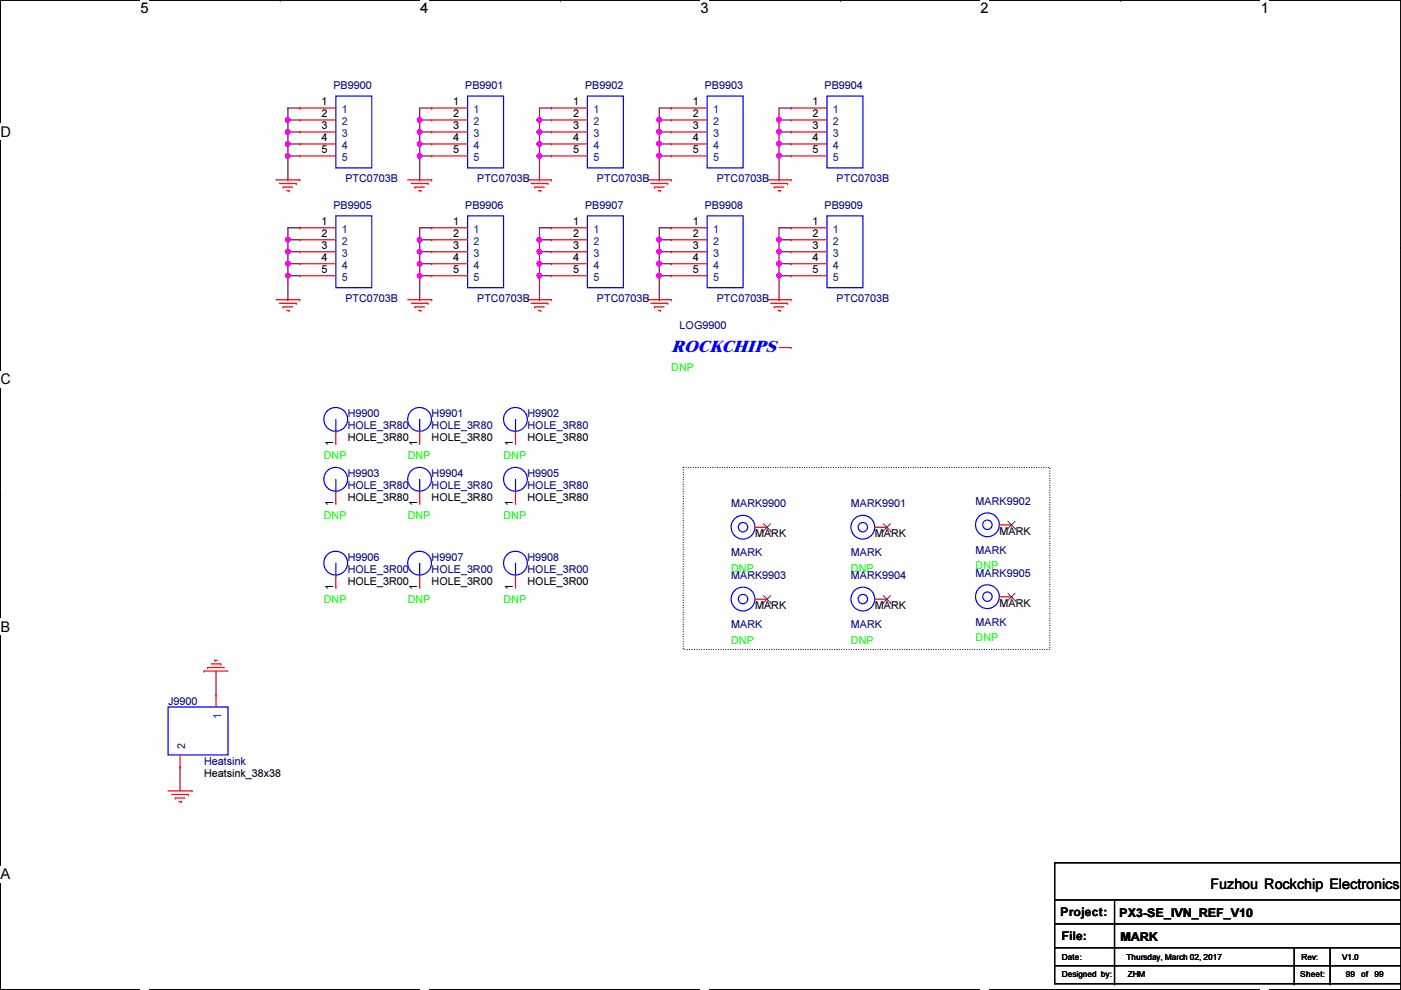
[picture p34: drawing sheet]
<svg xmlns="http://www.w3.org/2000/svg" width="297mm" height="210mm" viewBox="0 0 297 210" stroke-linecap="round" stroke-linejoin="round" font-family="sans-serif">
<defs><g id="words">
<text font-size="3.5" fill="#00f" x="142.3" y="74.6">ROCKCHIPS</text>
<g font-size="3.1">
<text x="29.8" y="2.8">5</text>
<text x="89.1" y="2.8">4</text>
<text x="148.5" y="2.8">3</text>
<text x="207.9" y="2.8">2</text>
<text x="267.3" y="2.8">1</text>
<text x=".1" y="29">D</text>
<text x=".1" y="81.5">C</text>
<text x=".1" y="133.9">B</text>
<text x=".1" y="186.4">A</text>
<text x="297" y="186.4">A</text>
</g>
<text font-size="3" x="256.6" y="188.5">Fuzhou Rockchip Electronics</text>
<g font-size="2.5">
<text x="224.9" y="194.2">Project:</text>
<text x="237.3" y="194.4">PX3-SE_IVN_REF_V10</text>
<text x="225.1" y="199.3">File:</text>
<text x="237.6" y="199.5">MARK</text>
</g>
<g font-size="2.3">
<text x="68.2" y="22.4">1</text>
<text x="96.1" y="22.4">1</text>
<text x="121.5" y="22.4">1</text>
<text x="146.9" y="22.4">1</text>
<text x="172.3" y="22.4">1</text>
<text x="68.2" y="24.9">2</text>
<text x="68.2" y="27.4">3</text>
<text x="68.2" y="30">4</text>
<text x="96.1" y="24.9">2</text>
<text x="96.1" y="27.4">3</text>
<text x="96.1" y="30">4</text>
<text x="121.5" y="24.9">2</text>
<text x="121.5" y="27.4">3</text>
<text x="121.5" y="30">4</text>
<text x="146.9" y="24.9">2</text>
<text x="146.9" y="27.4">3</text>
<text x="146.9" y="30">4</text>
<text x="172.3" y="24.9">2</text>
<text x="172.3" y="27.4">3</text>
<text x="172.3" y="30">4</text>
<text x="68.2" y="32.5">5</text>
<text x="96.1" y="32.5">5</text>
<text x="121.5" y="32.5">5</text>
<text x="146.9" y="32.5">5</text>
<text x="172.3" y="32.5">5</text>
<text x="68.2" y="47.8">1</text>
<text x="96.1" y="47.8">1</text>
<text x="121.5" y="47.8">1</text>
<text x="146.9" y="47.8">1</text>
<text x="172.3" y="47.8">1</text>
<text x="68.2" y="50.3">2</text>
<text x="68.2" y="52.8">3</text>
<text x="96.1" y="50.3">2</text>
<text x="96.1" y="52.8">3</text>
<text x="121.5" y="50.3">2</text>
<text x="121.5" y="52.8">3</text>
<text x="146.9" y="50.3">2</text>
<text x="146.9" y="52.8">3</text>
<text x="172.3" y="50.3">2</text>
<text x="172.3" y="52.8">3</text>
<text x="68.2" y="55.4">4</text>
<text x="68.2" y="57.9">5</text>
<text x="96.1" y="55.4">4</text>
<text x="96.1" y="57.9">5</text>
<text x="121.5" y="55.4">4</text>
<text x="121.5" y="57.9">5</text>
<text x="146.9" y="55.4">4</text>
<text x="146.9" y="57.9">5</text>
<text x="172.3" y="55.4">4</text>
<text x="172.3" y="57.9">5</text>
<text x="70.7" y="94.5" transform="rotate(-90 70.7 94.5)">1</text>
<text x="73.7" y="93.6">HOLE_3R80</text>
<text x="88.4" y="94.5" transform="rotate(-90 88.4 94.5)">1</text>
<text x="91.5" y="93.6">HOLE_3R80</text>
<text x="108.8" y="94.5" transform="rotate(-90 108.8 94.5)">1</text>
<text x="111.8" y="93.6">HOLE_3R80</text>
<text x="70.7" y="107.2" transform="rotate(-90 70.7 107.2)">1</text>
<text x="73.7" y="106.3">HOLE_3R80</text>
<text x="88.4" y="107.2" transform="rotate(-90 88.4 107.2)">1</text>
<text x="91.5" y="106.3">HOLE_3R80</text>
<text x="108.8" y="107.2" transform="rotate(-90 108.8 107.2)">1</text>
<text x="111.8" y="106.3">HOLE_3R80</text>
<text x="160.1" y="113.9">MARK</text>
<text x="185.5" y="113.9">MARK</text>
<text x="211.9" y="113.4">MARK</text>
<text x="70.7" y="125" transform="rotate(-90 70.7 125)">1</text>
<text x="73.7" y="124">HOLE_3R00</text>
<text x="88.4" y="125" transform="rotate(-90 88.4 125)">1</text>
<text x="91.5" y="124">HOLE_3R00</text>
<text x="108.8" y="125" transform="rotate(-90 108.8 125)">1</text>
<text x="111.8" y="124">HOLE_3R00</text>
<text x="160.1" y="129.1">MARK</text>
<text x="185.5" y="129.1">MARK</text>
<text x="211.9" y="128.6">MARK</text>
<text x="43.3" y="164.7">Heatsink_38x38</text>
</g>
<g font-size="2.3" fill="#000080">
<text x="70.7" y="18.9">PB9900</text>
<text x="98.6" y="18.9">PB9901</text>
<text x="124" y="18.9">PB9902</text>
<text x="149.4" y="18.9">PB9903</text>
<text x="174.8" y="18.9">PB9904</text>
<text x="73.2" y="38.7">PTC0703B</text>
<text x="101.2" y="38.7">PTC0703B</text>
<text x="126.6" y="38.7">PTC0703B</text>
<text x="152" y="38.7">PTC0703B</text>
<text x="177.4" y="38.7">PTC0703B</text>
<text x="70.7" y="44.3">PB9905</text>
<text x="98.6" y="44.3">PB9906</text>
<text x="124" y="44.3">PB9907</text>
<text x="149.4" y="44.3">PB9908</text>
<text x="174.8" y="44.3">PB9909</text>
<text x="73.2" y="64.1">PTC0703B</text>
<text x="101.2" y="64.1">PTC0703B</text>
<text x="126.6" y="64.1">PTC0703B</text>
<text x="152" y="64.1">PTC0703B</text>
<text x="177.4" y="64.1">PTC0703B</text>
<text x="144.1" y="69.7">LOG9900</text>
<text x="73.7" y="88.5">H9900</text>
<text x="91.5" y="88.5">H9901</text>
<text x="111.8" y="88.5">H9902</text>
<text x="73.7" y="91">HOLE_3R80</text>
<text x="91.5" y="91">HOLE_3R80</text>
<text x="111.8" y="91">HOLE_3R80</text>
<text x="73.7" y="101.2">H9903</text>
<text x="91.5" y="101.2">H9904</text>
<text x="111.8" y="101.2">H9905</text>
<text x="73.7" y="103.7">HOLE_3R80</text>
<text x="91.5" y="103.7">HOLE_3R80</text>
<text x="111.8" y="103.7">HOLE_3R80</text>
<text x="155" y="107.5">MARK9900</text>
<text x="180.4" y="107.5">MARK9901</text>
<text x="206.8" y="107">MARK9902</text>
<text x="73.7" y="119">H9906</text>
<text x="91.5" y="119">H9907</text>
<text x="111.8" y="119">H9908</text>
<text x="155" y="117.9">MARK</text>
<text x="180.4" y="117.9">MARK</text>
<text x="206.8" y="117.4">MARK</text>
<text x="73.7" y="121.5">HOLE_3R00</text>
<text x="91.5" y="121.5">HOLE_3R00</text>
<text x="111.8" y="121.5">HOLE_3R00</text>
<text x="155" y="122.8">MARK9903</text>
<text x="180.4" y="122.8">MARK9904</text>
<text x="206.8" y="122.3">MARK9905</text>
<text x="155" y="133.2">MARK</text>
<text x="180.4" y="133.2">MARK</text>
<text x="206.8" y="132.7">MARK</text>
<text x="35.6" y="149.4">J9900</text>
<text x="43.3" y="162.1">Heatsink</text>
</g>
<g font-size="2.3" fill="#004080">
<text x="72.5" y="24">1</text>
<text x="100.4" y="24">1</text>
<text x="125.8" y="24">1</text>
<text x="151.2" y="24">1</text>
<text x="176.6" y="24">1</text>
<text x="72.5" y="26.5">2</text>
<text x="72.5" y="29">3</text>
<text x="100.4" y="26.5">2</text>
<text x="100.4" y="29">3</text>
<text x="125.8" y="26.5">2</text>
<text x="125.8" y="29">3</text>
<text x="151.2" y="26.5">2</text>
<text x="151.2" y="29">3</text>
<text x="176.6" y="26.5">2</text>
<text x="176.6" y="29">3</text>
<text x="72.5" y="31.6">4</text>
<text x="72.5" y="34.1">5</text>
<text x="100.4" y="31.6">4</text>
<text x="100.4" y="34.1">5</text>
<text x="125.8" y="31.6">4</text>
<text x="125.8" y="34.1">5</text>
<text x="151.2" y="31.6">4</text>
<text x="151.2" y="34.1">5</text>
<text x="176.6" y="31.6">4</text>
<text x="176.6" y="34.1">5</text>
<text x="72.5" y="49.4">1</text>
<text x="72.5" y="51.9">2</text>
<text x="100.4" y="49.4">1</text>
<text x="100.4" y="51.9">2</text>
<text x="125.8" y="49.4">1</text>
<text x="125.8" y="51.9">2</text>
<text x="151.2" y="49.4">1</text>
<text x="151.2" y="51.9">2</text>
<text x="176.6" y="49.4">1</text>
<text x="176.6" y="51.9">2</text>
<text x="72.5" y="54.4">3</text>
<text x="72.5" y="57">4</text>
<text x="72.5" y="59.5">5</text>
<text x="100.4" y="54.4">3</text>
<text x="100.4" y="57">4</text>
<text x="100.4" y="59.5">5</text>
<text x="125.8" y="54.4">3</text>
<text x="125.8" y="57">4</text>
<text x="125.8" y="59.5">5</text>
<text x="151.2" y="54.4">3</text>
<text x="151.2" y="57">4</text>
<text x="151.2" y="59.5">5</text>
<text x="176.6" y="54.4">3</text>
<text x="176.6" y="57">4</text>
<text x="176.6" y="59.5">5</text>
<text x="46.9" y="152.4" transform="rotate(-90 46.9 152.4)">1</text>
<text x="39.2" y="158.8" transform="rotate(-90 39.2 158.8)">2</text>
</g>
<g font-size="2.3" fill="#0f0">
<text x="142.3" y="78.6">DNP</text>
<text x="68.7" y="97.4">DNP</text>
<text x="86.4" y="97.4">DNP</text>
<text x="106.8" y="97.4">DNP</text>
<text x="68.7" y="110.1">DNP</text>
<text x="86.4" y="110.1">DNP</text>
<text x="106.8" y="110.1">DNP</text>
<text x="155" y="121.2">DNP</text>
<text x="180.4" y="121.2">DNP</text>
<text x="206.8" y="120.7">DNP</text>
<text x="68.7" y="127.8">DNP</text>
<text x="86.4" y="127.8">DNP</text>
<text x="106.8" y="127.8">DNP</text>
<text x="155" y="136.5">DNP</text>
<text x="180.4" y="136.5">DNP</text>
<text x="206.8" y="136">DNP</text>
</g>
<g font-size="1.8">
<text x="225.1" y="203.6">Date:</text>
<text x="238.8" y="203.6">Thursday, March 02, 2017</text>
<text x="284.6" y="203.6">V1.0</text>
<text x="225.1" y="207.1">Designed by:</text>
<text x="239.1" y="207.1">ZHM</text>
<text x="275.7" y="207.1">Sheet:</text>
<text x="285.3" y="207.1">99</text>
<text x="288.6" y="207.1">of 99</text>
</g>
<text font-size="1.7" x="275.9" y="203.6">Rev:</text>
</g></defs>
<path d="M.1 0h296.9v209.8h-296.9z" fill="none" stroke="#000" stroke-width=".25"/>
<g fill="#fff">
<path d="M29.8 0h1.7v3.5h-1.7z"/>
<path d="M29.8 209.8l1.7 .1z"/>
</g>
<path d="M59.4 0h.1M59.4 209.8h.1" fill="none" stroke="#000" stroke-width=".25"/>
<g fill="#fff">
<path d="M89.1 0h1.7v3.5h-1.7z"/>
<path d="M89.1 209.8l1.7 .1z"/>
</g>
<path d="M118.8 0h.1M118.8 209.8h.1" fill="none" stroke="#000" stroke-width=".25"/>
<g fill="#fff">
<path d="M148.5 0h1.7v3.5h-1.7z"/>
<path d="M148.5 209.8l1.7 .1z"/>
</g>
<path d="M178.2 0h.1M178.2 209.8h.1" fill="none" stroke="#000" stroke-width=".25"/>
<g fill="#fff">
<path d="M207.9 0h1.7v3.5h-1.7z"/>
<path d="M207.9 209.8l1.7 .1z"/>
</g>
<path d="M237.6 0h.1M237.6 209.8h.1" fill="none" stroke="#000" stroke-width=".25"/>
<g fill="#fff">
<path d="M267.3 0h1.7v3.5h-1.7z"/>
<path d="M267.3 209.8l1.7 .1z"/>
<path d="M.1 26.2h2.2v3.5h-2.2z"/>
<path d="M297 26.2l.1 3.5z"/>
<path d="M.1 78.7h2.2v3.5h-2.2z"/>
<path d="M297 78.7l.1 3.5z"/>
</g>
<path d="M.1 52.5h.1M297 52.5h.1" fill="none" stroke="#000" stroke-width=".25"/>
<g fill="#fff">
<path d="M.1 131.1h2.1v3.5h-2.1z"/>
<path d="M297 131.1l.1 3.5z"/>
</g>
<path d="M.1 104.9h.1M297 104.9h.1" fill="none" stroke="#000" stroke-width=".25"/>
<path d="M.1 104.9h.1M297 104.9h.1" fill="none" stroke="#000" stroke-width=".21"/>
<g fill="#fff">
<path d="M.1 183.6h2.1v3.5h-2.1z"/>
<path d="M297 183.6l.1 3.5z"/>
</g>
<path d="M.1 157.4h.1M297 157.4h.1" fill="none" stroke="#000" stroke-width=".25"/>
<path d="M144.9 99.1h77.7v38.6h-77.7z" fill="none" stroke="#000" stroke-width=".25" stroke-dasharray="0 .5"/>
<path d="M61 25.4h.1M61 28h.1M61 25.4h2.6M63.6 22.9h.1M63.6 22.9h-2.6v5.1M45.8 147.4h.1M45.8 142.3v5.1M38.2 162.6h.1M38.2 162.6v5.1" fill="none" stroke="#800040" stroke-width=".25"/>
<circle cx="61" cy="25.4" r=".49" fill="#f0f"/>
<circle cx="61" cy="25.4" r=".49" fill="none" stroke="#f0f" stroke-width=".25"/>
<circle cx="61" cy="28" r=".49" fill="#f0f"/>
<circle cx="61" cy="28" r=".49" fill="none" stroke="#f0f" stroke-width=".25"/>
<path d="M61 28h.1M61 30.5h.1M61 33.1h.1M61 28h2.6M61 28v5.1M61 30.5h2.6" fill="none" stroke="#800040" stroke-width=".25"/>
<circle cx="61" cy="30.5" r=".49" fill="#f0f"/>
<circle cx="61" cy="30.5" r=".49" fill="none" stroke="#f0f" stroke-width=".25"/>
<circle cx="61" cy="33" r=".49" fill="#f0f"/>
<circle cx="61" cy="33" r=".49" fill="none" stroke="#f0f" stroke-width=".25"/>
<path d="M61 33.1h.1M61 38.1h.1M61 33.1h2.6M61 33.1v5M89 25.4h.1M89 28h.1M89 25.4h2.5M91.5 22.9h.1M91.5 22.9h-2.5v5.1" fill="none" stroke="#800040" stroke-width=".25"/>
<circle cx="89" cy="25.4" r=".49" fill="#f0f"/>
<circle cx="89" cy="25.4" r=".49" fill="none" stroke="#f0f" stroke-width=".25"/>
<circle cx="89" cy="28" r=".49" fill="#f0f"/>
<circle cx="89" cy="28" r=".49" fill="none" stroke="#f0f" stroke-width=".25"/>
<path d="M89 28h.1M89 30.5h.1M89 28h2.5M89 28v2.5" fill="none" stroke="#800040" stroke-width=".25"/>
<circle cx="89" cy="30.5" r=".49" fill="#f0f"/>
<circle cx="89" cy="30.5" r=".49" fill="none" stroke="#f0f" stroke-width=".25"/>
<path d="M89 30.5h.1M89 33.1h.1M89 30.5h2.5M89 30.5v2.6M89 33.1h2.5" fill="none" stroke="#800040" stroke-width=".25"/>
<circle cx="89" cy="33" r=".49" fill="#f0f"/>
<circle cx="89" cy="33" r=".49" fill="none" stroke="#f0f" stroke-width=".25"/>
<path d="M89 38.1h.1M89 33.1v5M114.4 25.4h.1M114.4 28h.1M114.4 25.4h2.5M116.9 22.9h.1M116.9 22.9h-2.5v5.1" fill="none" stroke="#800040" stroke-width=".25"/>
<circle cx="114.4" cy="25.4" r=".49" fill="#f0f"/>
<circle cx="114.4" cy="25.4" r=".49" fill="none" stroke="#f0f" stroke-width=".25"/>
<circle cx="114.4" cy="28" r=".49" fill="#f0f"/>
<circle cx="114.4" cy="28" r=".49" fill="none" stroke="#f0f" stroke-width=".25"/>
<path d="M114.4 28h.1M114.4 30.5h.1M114.4 33.1h.1M114.4 28h2.5M114.4 28v5.1M114.4 30.5h2.5" fill="none" stroke="#800040" stroke-width=".25"/>
<circle cx="114.4" cy="30.5" r=".49" fill="#f0f"/>
<circle cx="114.4" cy="30.5" r=".49" fill="none" stroke="#f0f" stroke-width=".25"/>
<circle cx="114.4" cy="33" r=".49" fill="#f0f"/>
<circle cx="114.4" cy="33" r=".49" fill="none" stroke="#f0f" stroke-width=".25"/>
<path d="M114.4 33.1h.1M114.4 38.1h.1M114.4 33.1h2.5M114.4 33.1v5M139.8 25.4h.1M139.8 28h.1M139.8 25.4h2.5M142.3 22.9h.1M142.3 22.9h-2.5v5.1" fill="none" stroke="#800040" stroke-width=".25"/>
<circle cx="139.8" cy="25.4" r=".49" fill="#f0f"/>
<circle cx="139.8" cy="25.4" r=".49" fill="none" stroke="#f0f" stroke-width=".25"/>
<circle cx="139.8" cy="28" r=".49" fill="#f0f"/>
<circle cx="139.8" cy="28" r=".49" fill="none" stroke="#f0f" stroke-width=".25"/>
<path d="M139.8 28h.1M139.8 30.5h.1M139.8 28h2.5M139.8 28v2.5M139.8 30.5h2.5" fill="none" stroke="#800040" stroke-width=".25"/>
<circle cx="139.8" cy="30.5" r=".49" fill="#f0f"/>
<circle cx="139.8" cy="30.5" r=".49" fill="none" stroke="#f0f" stroke-width=".25"/>
<path d="M139.8 33.1h.1M139.8 38.1h.1M139.8 30.5v7.6M139.8 33.1h2.5" fill="none" stroke="#800040" stroke-width=".25"/>
<circle cx="139.8" cy="33" r=".49" fill="#f0f"/>
<circle cx="139.8" cy="33" r=".49" fill="none" stroke="#f0f" stroke-width=".25"/>
<path d="M165.2 25.4h.1M165.2 28h.1M165.2 25.4h2.5M167.7 22.9h.1M167.7 22.9h-2.5v5.1" fill="none" stroke="#800040" stroke-width=".25"/>
<circle cx="165.2" cy="25.4" r=".49" fill="#f0f"/>
<circle cx="165.2" cy="25.4" r=".49" fill="none" stroke="#f0f" stroke-width=".25"/>
<circle cx="165.2" cy="28" r=".49" fill="#f0f"/>
<circle cx="165.2" cy="28" r=".49" fill="none" stroke="#f0f" stroke-width=".25"/>
<path d="M165.2 28h.1M165.2 30.5h.1M165.2 28h2.5M165.2 28v2.5M165.2 30.5h2.5" fill="none" stroke="#800040" stroke-width=".25"/>
<circle cx="165.2" cy="30.5" r=".49" fill="#f0f"/>
<circle cx="165.2" cy="30.5" r=".49" fill="none" stroke="#f0f" stroke-width=".25"/>
<path d="M165.2 33.1h.1M165.2 30.5v2.6" fill="none" stroke="#800040" stroke-width=".25"/>
<circle cx="165.2" cy="33" r=".49" fill="#f0f"/>
<circle cx="165.2" cy="33" r=".49" fill="none" stroke="#f0f" stroke-width=".25"/>
<path d="M165.2 33.1h.1M165.2 38.1h.1M165.2 33.1h2.5M165.2 33.1v5M61 50.8h.1M61 53.4h.1M61 50.8h2.6M63.6 48.3h.1M63.6 48.3h-2.6v5.1" fill="none" stroke="#800040" stroke-width=".25"/>
<circle cx="61" cy="50.8" r=".49" fill="#f0f"/>
<circle cx="61" cy="50.8" r=".49" fill="none" stroke="#f0f" stroke-width=".25"/>
<circle cx="61" cy="53.4" r=".49" fill="#f0f"/>
<circle cx="61" cy="53.4" r=".49" fill="none" stroke="#f0f" stroke-width=".25"/>
<path d="M61 53.4h.1M61 55.9h.1M61 58.5h.1M61 53.4h2.6M61 53.4v5.1M61 55.9h2.6" fill="none" stroke="#800040" stroke-width=".25"/>
<circle cx="61" cy="55.9" r=".49" fill="#f0f"/>
<circle cx="61" cy="55.9" r=".49" fill="none" stroke="#f0f" stroke-width=".25"/>
<circle cx="61" cy="58.4" r=".49" fill="#f0f"/>
<circle cx="61" cy="58.4" r=".49" fill="none" stroke="#f0f" stroke-width=".25"/>
<path d="M61 58.5h.1M61 58.5h2.6M61 58.5v5M89 50.8h.1M89 53.4h.1M89 50.8h2.5M91.5 48.3h.1M91.5 48.3h-2.5v5.1M61 63.5h.1" fill="none" stroke="#800040" stroke-width=".25"/>
<circle cx="89" cy="50.8" r=".49" fill="#f0f"/>
<circle cx="89" cy="50.8" r=".49" fill="none" stroke="#f0f" stroke-width=".25"/>
<circle cx="89" cy="53.4" r=".49" fill="#f0f"/>
<circle cx="89" cy="53.4" r=".49" fill="none" stroke="#f0f" stroke-width=".25"/>
<path d="M89 53.4h.1M89 55.9h.1M89 53.4h2.5M89 53.4v2.5" fill="none" stroke="#800040" stroke-width=".25"/>
<circle cx="89" cy="55.9" r=".49" fill="#f0f"/>
<circle cx="89" cy="55.9" r=".49" fill="none" stroke="#f0f" stroke-width=".25"/>
<path d="M89 55.9h.1M89 58.5h.1M89 55.9h2.5M89 55.9v7.6M89 58.5h2.5M89 63.5h.1" fill="none" stroke="#800040" stroke-width=".25"/>
<circle cx="89" cy="58.4" r=".49" fill="#f0f"/>
<circle cx="89" cy="58.4" r=".49" fill="none" stroke="#f0f" stroke-width=".25"/>
<path d="M114.4 50.8h.1M114.4 53.4h.1M114.4 50.8h2.5M116.9 48.3h.1M116.9 48.3h-2.5v5.1" fill="none" stroke="#800040" stroke-width=".25"/>
<circle cx="114.4" cy="50.8" r=".49" fill="#f0f"/>
<circle cx="114.4" cy="50.8" r=".49" fill="none" stroke="#f0f" stroke-width=".25"/>
<circle cx="114.4" cy="53.4" r=".49" fill="#f0f"/>
<circle cx="114.4" cy="53.4" r=".49" fill="none" stroke="#f0f" stroke-width=".25"/>
<path d="M114.4 53.4h.1M114.4 55.9h.1M114.4 53.4h2.5M114.4 53.4v2.5" fill="none" stroke="#800040" stroke-width=".25"/>
<circle cx="114.4" cy="55.9" r=".49" fill="#f0f"/>
<circle cx="114.4" cy="55.9" r=".49" fill="none" stroke="#f0f" stroke-width=".25"/>
<path d="M114.4 55.9h.1M114.4 58.5h.1M114.4 55.9h2.5M114.4 55.9v2.6M114.4 58.5h2.5" fill="none" stroke="#800040" stroke-width=".25"/>
<circle cx="114.4" cy="58.4" r=".49" fill="#f0f"/>
<circle cx="114.4" cy="58.4" r=".49" fill="none" stroke="#f0f" stroke-width=".25"/>
<path d="M114.4 58.5v5M139.8 50.8h.1M139.8 53.4h.1M139.8 50.8h2.5M142.3 48.3h.1M142.3 48.3h-2.5v5.1M114.4 63.5h.1" fill="none" stroke="#800040" stroke-width=".25"/>
<circle cx="139.8" cy="50.8" r=".49" fill="#f0f"/>
<circle cx="139.8" cy="50.8" r=".49" fill="none" stroke="#f0f" stroke-width=".25"/>
<circle cx="139.8" cy="53.4" r=".49" fill="#f0f"/>
<circle cx="139.8" cy="53.4" r=".49" fill="none" stroke="#f0f" stroke-width=".25"/>
<path d="M139.8 53.4h.1M139.8 55.9h.1M139.8 53.4h2.5M139.8 53.4v2.5M139.8 55.9h2.5" fill="none" stroke="#800040" stroke-width=".25"/>
<circle cx="139.8" cy="55.9" r=".49" fill="#f0f"/>
<circle cx="139.8" cy="55.9" r=".49" fill="none" stroke="#f0f" stroke-width=".25"/>
<path d="M139.8 58.5h.1M139.8 55.9v2.6M139.8 58.5h2.5" fill="none" stroke="#800040" stroke-width=".25"/>
<circle cx="139.8" cy="58.4" r=".49" fill="#f0f"/>
<circle cx="139.8" cy="58.4" r=".49" fill="none" stroke="#f0f" stroke-width=".25"/>
<path d="M139.8 58.5v5M165.2 50.8h.1M165.2 53.4h.1M165.2 50.8h2.5M167.7 48.3h.1M167.7 48.3h-2.5v5.1M139.8 63.5h.1" fill="none" stroke="#800040" stroke-width=".25"/>
<circle cx="165.2" cy="50.8" r=".49" fill="#f0f"/>
<circle cx="165.2" cy="50.8" r=".49" fill="none" stroke="#f0f" stroke-width=".25"/>
<circle cx="165.2" cy="53.4" r=".49" fill="#f0f"/>
<circle cx="165.2" cy="53.4" r=".49" fill="none" stroke="#f0f" stroke-width=".25"/>
<path d="M165.2 53.4h.1M165.2 55.9h.1M165.2 53.4h2.5M165.2 53.4v2.5" fill="none" stroke="#800040" stroke-width=".25"/>
<circle cx="165.2" cy="55.9" r=".49" fill="#f0f"/>
<circle cx="165.2" cy="55.9" r=".49" fill="none" stroke="#f0f" stroke-width=".25"/>
<path d="M165.2 55.9h.1M165.2 58.5h.1M165.2 55.9h2.5M165.2 55.9v7.6M165.2 58.5h2.5M165.2 63.5h.1" fill="none" stroke="#800040" stroke-width=".25"/>
<circle cx="165.2" cy="58.4" r=".49" fill="#f0f"/>
<circle cx="165.2" cy="58.4" r=".49" fill="none" stroke="#f0f" stroke-width=".25"/>
<g fill="none" stroke="#f00" stroke-width=".25">
<path d="M58.5 38.1h5.1M59.3 38.9h3.5M60 39.7h.1M60 39.7h2.1M62.8 38.9h.1M63.6 38.1h.1M63.6 22.9h.1M63.6 25.4h.1M63.6 28h.1M63.6 30.5h.1M63.6 33.1h.1M63.6 22.9h7.6"/>
<path d="M63.6 25.4h7.6M63.6 28h7.6M63.6 30.5h7.6M63.6 33.1h7.6M86.4 38.1h5.1M87.2 38.9h3.6M88 39.7h.1M88 39.7h2M90.8 38.9h.1M91.5 38.1h.1M91.5 22.9h.1M91.5 25.4h.1"/>
<path d="M91.5 28h.1M91.5 30.5h.1M91.5 33.1h.1M91.5 22.9h7.6M91.5 25.4h7.6M91.5 28h7.6M91.5 30.5h7.6M91.5 33.1h7.6M111.8 38.1h5.1M112.6 38.9h3.6M113.4 39.7h.1M113.4 39.7h2"/>
<path d="M116.2 38.9h.1M116.9 38.1h.1M116.9 22.9h.1M116.9 25.4h.1M116.9 28h.1M116.9 30.5h.1M116.9 33.1h.1M116.9 22.9h7.6M116.9 25.4h7.6M116.9 28h7.6M116.9 30.5h7.6M116.9 33.1h7.6"/>
<path d="M137.2 38.1h5.1M138 38.9h3.6M138.8 39.7h.1M138.8 39.7h2M141.6 38.9h.1M142.3 38.1h.1M142.3 22.9h.1M142.3 25.4h.1M142.3 28h.1M142.3 30.5h.1M142.3 33.1h.1M142.3 22.9h7.6"/>
<path d="M142.3 25.4h7.6M142.3 28h7.6M142.3 30.5h7.6M142.3 33.1h7.6M162.6 38.1h5.1M163.4 38.9h3.6M164.2 39.7h.1M164.2 39.7h2M167 38.9h.1M167.7 38.1h.1M167.7 22.9h.1M167.7 25.4h.1"/>
<path d="M167.7 28h.1M167.7 30.5h.1M167.7 33.1h.1M167.7 22.9h7.6M167.7 25.4h7.6M167.7 28h7.6M167.7 30.5h7.6M167.7 33.1h7.6M60.8 40.4h.5M61.3 40.4h.1M63.6 48.3h.1M63.6 50.8h.1"/>
<path d="M63.6 53.4h.1M63.6 55.9h.1M63.6 58.5h.1M63.6 48.3h7.6M63.6 50.8h7.6M63.6 53.4h7.6M63.6 55.9h7.6M63.6 58.5h7.6M88.7 40.4h.5M89.2 40.4h.1M91.5 48.3h.1M91.5 50.8h.1"/>
<path d="M91.5 53.4h.1M91.5 55.9h.1M91.5 58.5h.1M91.5 48.3h7.6M91.5 50.8h7.6M91.5 53.4h7.6M91.5 55.9h7.6M91.5 58.5h7.6M114.1 40.4h.5M114.6 40.4h.1M116.9 48.3h.1M116.9 50.8h.1"/>
<path d="M116.9 53.4h.1M116.9 55.9h.1M116.9 58.5h.1M116.9 48.3h7.6M116.9 50.8h7.6M116.9 53.4h7.6M116.9 55.9h7.6M116.9 58.5h7.6M139.5 40.4h.5M140 40.4h.1M142.3 48.3h.1M142.3 50.8h.1"/>
<path d="M142.3 53.4h.1M142.3 55.9h.1M142.3 58.5h.1M142.3 48.3h7.6M142.3 50.8h7.6M142.3 53.4h7.6M142.3 55.9h7.6M142.3 58.5h7.6M164.9 40.4h.5M165.4 40.4h.1M167.7 48.3h.1M167.7 50.8h.1"/>
<path d="M167.7 53.4h.1M167.7 55.9h.1M167.7 58.5h.1M167.7 48.3h7.6M167.7 50.8h7.6M167.7 53.4h7.6M167.7 55.9h7.6M167.7 58.5h7.6M58.5 63.5h5.1M59.3 64.3h3.5M60 65.1h.1M60 65.1h2.1"/>
<path d="M60.8 65.8h.5M61.3 65.8h.1M62.8 64.3h.1M63.6 63.5h.1M86.4 63.5h5.1M87.2 64.3h3.6M88 65.1h.1M88 65.1h2M88.7 65.8h.5M89.2 65.8h.1M90.8 64.3h.1M91.5 63.5h.1"/>
<path d="M111.8 63.5h5.1M112.6 64.3h3.6M113.4 65.1h.1M113.4 65.1h2M114.1 65.8h.5M114.6 65.8h.1M116.2 64.3h.1M116.9 63.5h.1M137.2 63.5h5.1M138 64.3h3.6M138.8 65.1h.1M138.8 65.1h2"/>
<path d="M139.5 65.8h.5M140 65.8h.1M141.6 64.3h.1M142.3 63.5h.1M162.6 63.5h5.1M163.4 64.3h3.6M164.2 65.1h.1M164.2 65.1h2M164.9 65.8h.5M165.2 73.7h2.5M165.4 65.8h.1M167 64.3h.1"/>
<path d="M167.7 63.5h.1M167.7 73.7h.1M71.2 94h.1M71.2 91.5v2.5M89 94h.1M89 91.5v2.5M109.3 94h.1M109.3 91.5v2.5M71.2 106.7h.1M71.2 104.2v2.5M89 106.7h.1M89 104.2v2.5"/>
<path d="M109.3 106.7h.1M109.3 104.2v2.5M160.1 111.8h2.5M162.6 111.8h.1M185.5 111.8h2.5M188 111.8h.1M211.9 111.3h2.6M214.5 111.3h.1M45.5 140h.1M45.5 140h.6M71.2 124.5h.1M71.2 122v2.5"/>
<path d="M89 124.5h.1M89 122v2.5M109.3 124.5h.1M109.3 122v2.5M160.1 127h2.5M162.6 127h.1M185.5 127h2.5M188 127h.1M211.9 126.5h2.6M214.5 126.5h.1M43.3 142.3h.1M43.3 142.3h5"/>
<path d="M44 141.5h.1M44 141.5h3.6M44.8 140.8h2M45.8 147.4h.1M45.8 147.4v2.5M46.8 140.8h.1M35.6 167.7h5.1M36.4 168.4h3.6M37.2 169.2h.1M37.2 169.2h2M37.9 170h.5M38.2 162.6h.1"/>
<path d="M38.2 160.1v2.5M38.4 170h.1M40 168.4h.1M40.7 167.7h.1"/>
</g>
<path d="M223.6 190.8h73.5M223.6 195.9h73.5M236.3 190.8v17.8M297.1 182.9h-73.5v25.7h73.5M223.6 201h73.5M223.6 204.8h73.5M236.3 208.6h.1M274.4 208.6h.1M274.4 201v7.6M282 208.6h.1M282 201v7.6" fill="none" stroke="#000" stroke-width=".25"/>
<g fill="none" stroke="#00f" stroke-width=".25">
<path d="M71.2 20.4h7.6v15.2h-7.6zM99.1 20.4h7.7v15.2h-7.7zM124.5 20.4h7.7v15.2h-7.7zM149.9 20.4h7.7v15.2h-7.7zM175.3 20.4h7.7v15.2h-7.7zM71.2 45.8h7.6v15.2h-7.6zM99.1 45.8h7.7v15.2h-7.7zM124.5 45.8h7.7v15.2h-7.7zM149.9 45.8h7.7v15.2h-7.7zM175.3 45.8h7.7v15.2h-7.7zM71.2 91.5h.1M71.2 88.9v2.6"/>
<path d="M89 91.5h.1M89 88.9v2.6M109.3 91.5h.1M109.3 88.9v2.6M71.2 104.2h.1M71.2 101.6v2.6M71.2 119.4v2.6M89 104.2h.1M89 101.6v2.6M89 119.4v2.6M109.3 104.2h.1M109.3 101.6v2.6"/>
<path d="M109.3 119.4v2.6M71.2 122h.1M89 122h.1M109.3 122h.1M35.6 149.9h12.7v10.2h-12.7z"/>
<circle cx="71.2" cy="88.9" r="2.52"/>
<circle cx="89" cy="88.9" r="2.52"/>
<circle cx="109.3" cy="88.9" r="2.52"/>
<circle cx="71.2" cy="119.4" r="2.52"/>
<circle cx="71.2" cy="101.6" r="2.52"/>
<circle cx="89" cy="119.4" r="2.52"/>
<circle cx="89" cy="101.6" r="2.52"/>
<circle cx="109.3" cy="101.6" r="2.52"/>
<circle cx="109.3" cy="119.4" r="2.52"/>
<circle cx="157.5" cy="111.8" r="2.52"/>
<circle cx="157.5" cy="111.8" r="1"/>
<circle cx="182.9" cy="111.8" r="2.52"/>
<circle cx="182.9" cy="111.8" r="1"/>
<circle cx="209.4" cy="111.3" r="2.52"/>
<circle cx="209.4" cy="111.3" r="1"/>
<circle cx="157.5" cy="127" r="2.52"/>
<circle cx="157.5" cy="127" r="1"/>
<circle cx="182.9" cy="127" r="2.52"/>
<circle cx="182.9" cy="127" r="1"/>
<circle cx="209.4" cy="126.5" r="2.52"/>
<circle cx="209.4" cy="126.5" r="1"/>
</g>
<g fill="none" stroke="#804000" stroke-width=".21">
<path d="M161.8 112.6h.1M161.9 111l1.5 1.6M163.4 111l-1.6 1.6M163.4 112.6h.1M187.2 112.6h.1M187.3 111l1.5 1.6M188.8 111l-1.6 1.6M188.8 112.6h.1M213.7 112.1h.1M213.7 110.5l1.6 1.6M215.2 110.5l-1.5 1.6M215.3 112.1h.1"/>
<path d="M161.8 127.8h.1M161.9 126.3l1.5 1.5M163.4 126.3l-1.6 1.5M163.4 127.8h.1M187.2 127.8h.1M187.3 126.3l1.5 1.5M188.8 126.3l-1.6 1.5M188.8 127.8h.1M213.7 127.3h.1M213.7 125.8l1.6 1.5M215.2 125.8l-1.5 1.5M215.3 127.3h.1"/>
</g>
<circle cx="61" cy="25.4" r=".49" fill="#f0f"/>
<circle cx="61" cy="25.4" r=".49" fill="none" stroke="#f0f" stroke-width=".25"/>
<circle cx="61" cy="28" r=".49" fill="#f0f"/>
<circle cx="61" cy="28" r=".49" fill="none" stroke="#f0f" stroke-width=".25"/>
<circle cx="61" cy="30.5" r=".49" fill="#f0f"/>
<circle cx="61" cy="30.5" r=".49" fill="none" stroke="#f0f" stroke-width=".25"/>
<circle cx="61" cy="33" r=".49" fill="#f0f"/>
<circle cx="61" cy="33" r=".49" fill="none" stroke="#f0f" stroke-width=".25"/>
<circle cx="89" cy="25.4" r=".49" fill="#f0f"/>
<circle cx="89" cy="25.4" r=".49" fill="none" stroke="#f0f" stroke-width=".25"/>
<circle cx="89" cy="28" r=".49" fill="#f0f"/>
<circle cx="89" cy="28" r=".49" fill="none" stroke="#f0f" stroke-width=".25"/>
<circle cx="89" cy="30.5" r=".49" fill="#f0f"/>
<circle cx="89" cy="30.5" r=".49" fill="none" stroke="#f0f" stroke-width=".25"/>
<circle cx="89" cy="33" r=".49" fill="#f0f"/>
<circle cx="89" cy="33" r=".49" fill="none" stroke="#f0f" stroke-width=".25"/>
<circle cx="114.4" cy="25.4" r=".49" fill="#f0f"/>
<circle cx="114.4" cy="25.4" r=".49" fill="none" stroke="#f0f" stroke-width=".25"/>
<circle cx="114.4" cy="28" r=".49" fill="#f0f"/>
<circle cx="114.4" cy="28" r=".49" fill="none" stroke="#f0f" stroke-width=".25"/>
<circle cx="114.4" cy="30.5" r=".49" fill="#f0f"/>
<circle cx="114.4" cy="30.5" r=".49" fill="none" stroke="#f0f" stroke-width=".25"/>
<circle cx="114.4" cy="33" r=".49" fill="#f0f"/>
<circle cx="114.4" cy="33" r=".49" fill="none" stroke="#f0f" stroke-width=".25"/>
<circle cx="139.8" cy="25.4" r=".49" fill="#f0f"/>
<circle cx="139.8" cy="25.4" r=".49" fill="none" stroke="#f0f" stroke-width=".25"/>
<circle cx="139.8" cy="28" r=".49" fill="#f0f"/>
<circle cx="139.8" cy="28" r=".49" fill="none" stroke="#f0f" stroke-width=".25"/>
<circle cx="139.8" cy="30.5" r=".49" fill="#f0f"/>
<circle cx="139.8" cy="30.5" r=".49" fill="none" stroke="#f0f" stroke-width=".25"/>
<circle cx="139.8" cy="33" r=".49" fill="#f0f"/>
<circle cx="139.8" cy="33" r=".49" fill="none" stroke="#f0f" stroke-width=".25"/>
<circle cx="165.2" cy="25.4" r=".49" fill="#f0f"/>
<circle cx="165.2" cy="25.4" r=".49" fill="none" stroke="#f0f" stroke-width=".25"/>
<circle cx="165.2" cy="28" r=".49" fill="#f0f"/>
<circle cx="165.2" cy="28" r=".49" fill="none" stroke="#f0f" stroke-width=".25"/>
<circle cx="165.2" cy="30.5" r=".49" fill="#f0f"/>
<circle cx="165.2" cy="30.5" r=".49" fill="none" stroke="#f0f" stroke-width=".25"/>
<circle cx="165.2" cy="33" r=".49" fill="#f0f"/>
<circle cx="165.2" cy="33" r=".49" fill="none" stroke="#f0f" stroke-width=".25"/>
<circle cx="61" cy="50.8" r=".49" fill="#f0f"/>
<circle cx="61" cy="50.8" r=".49" fill="none" stroke="#f0f" stroke-width=".25"/>
<circle cx="61" cy="53.4" r=".49" fill="#f0f"/>
<circle cx="61" cy="53.4" r=".49" fill="none" stroke="#f0f" stroke-width=".25"/>
<circle cx="61" cy="55.9" r=".49" fill="#f0f"/>
<circle cx="61" cy="55.9" r=".49" fill="none" stroke="#f0f" stroke-width=".25"/>
<circle cx="61" cy="58.4" r=".49" fill="#f0f"/>
<circle cx="61" cy="58.4" r=".49" fill="none" stroke="#f0f" stroke-width=".25"/>
<circle cx="89" cy="50.8" r=".49" fill="#f0f"/>
<circle cx="89" cy="50.8" r=".49" fill="none" stroke="#f0f" stroke-width=".25"/>
<circle cx="89" cy="53.4" r=".49" fill="#f0f"/>
<circle cx="89" cy="53.4" r=".49" fill="none" stroke="#f0f" stroke-width=".25"/>
<circle cx="89" cy="55.9" r=".49" fill="#f0f"/>
<circle cx="89" cy="55.9" r=".49" fill="none" stroke="#f0f" stroke-width=".25"/>
<circle cx="89" cy="58.4" r=".49" fill="#f0f"/>
<circle cx="89" cy="58.4" r=".49" fill="none" stroke="#f0f" stroke-width=".25"/>
<circle cx="114.4" cy="50.8" r=".49" fill="#f0f"/>
<circle cx="114.4" cy="50.8" r=".49" fill="none" stroke="#f0f" stroke-width=".25"/>
<circle cx="114.4" cy="53.4" r=".49" fill="#f0f"/>
<circle cx="114.4" cy="53.4" r=".49" fill="none" stroke="#f0f" stroke-width=".25"/>
<circle cx="114.4" cy="55.9" r=".49" fill="#f0f"/>
<circle cx="114.4" cy="55.9" r=".49" fill="none" stroke="#f0f" stroke-width=".25"/>
<circle cx="114.4" cy="58.4" r=".49" fill="#f0f"/>
<circle cx="114.4" cy="58.4" r=".49" fill="none" stroke="#f0f" stroke-width=".25"/>
<circle cx="139.8" cy="50.8" r=".49" fill="#f0f"/>
<circle cx="139.8" cy="50.8" r=".49" fill="none" stroke="#f0f" stroke-width=".25"/>
<circle cx="139.8" cy="53.4" r=".49" fill="#f0f"/>
<circle cx="139.8" cy="53.4" r=".49" fill="none" stroke="#f0f" stroke-width=".25"/>
<circle cx="139.8" cy="55.9" r=".49" fill="#f0f"/>
<circle cx="139.8" cy="55.9" r=".49" fill="none" stroke="#f0f" stroke-width=".25"/>
<circle cx="139.8" cy="58.4" r=".49" fill="#f0f"/>
<circle cx="139.8" cy="58.4" r=".49" fill="none" stroke="#f0f" stroke-width=".25"/>
<circle cx="165.2" cy="50.8" r=".49" fill="#f0f"/>
<circle cx="165.2" cy="50.8" r=".49" fill="none" stroke="#f0f" stroke-width=".25"/>
<circle cx="165.2" cy="53.4" r=".49" fill="#f0f"/>
<circle cx="165.2" cy="53.4" r=".49" fill="none" stroke="#f0f" stroke-width=".25"/>
<circle cx="165.2" cy="55.9" r=".49" fill="#f0f"/>
<circle cx="165.2" cy="55.9" r=".49" fill="none" stroke="#f0f" stroke-width=".25"/>
<circle cx="165.2" cy="58.4" r=".49" fill="#f0f"/>
<circle cx="165.2" cy="58.4" r=".49" fill="none" stroke="#f0f" stroke-width=".25"/>
<use href="#words"/>
</svg>
